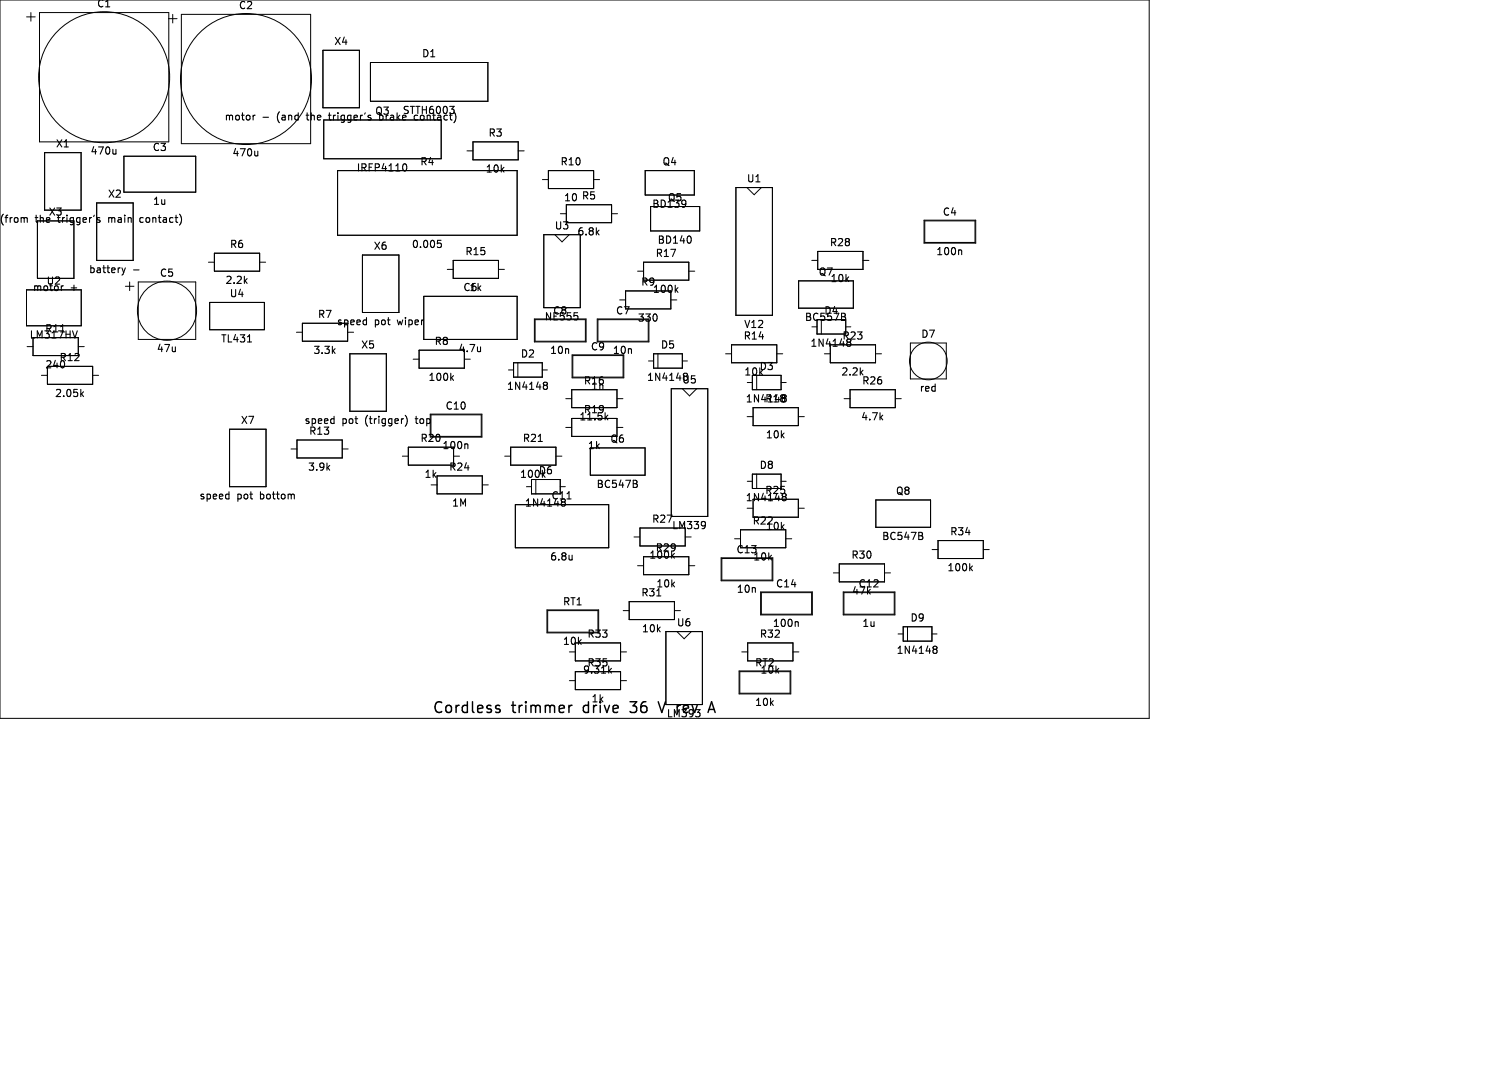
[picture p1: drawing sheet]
<svg xmlns="http://www.w3.org/2000/svg" width="420mm" height="297mm" viewBox="0 0 420 297" stroke-linecap="round" stroke-linejoin="round" font-family="sans-serif">
<defs><g id="words">
<g font-size="4.2">
<text x="120.1" y="198.9">Cordless</text>
<text x="142.3" y="198.9">trimmer</text>
<text x="162.6" y="198.9">drive</text>
<text x="176.3" y="198.9">36</text>
<text x="184.9" y="198.9">V rev</text>
</g>
<g font-size="2.8">
<text x="26.8" y="2.4">C1</text>
<text x="66.2" y="2.9">C2</text>
<text x="92.7" y="12.9">X4</text>
<text x="117.2" y="16.3">D1</text>
<text x="62.3" y="33.9">motor</text>
<text x="72.9" y="33.9">-</text>
<text x="77.4" y="33.9">(and</text>
<text x="86.2" y="33.9">the</text>
<text x="92.9" y="33.9">trigger's</text>
<text x="104.1" y="32.3">Q3</text>
<text x="107.4" y="33.9">brake</text>
<text x="111.8" y="32.1">STTH6003</text>
<text x="117.6" y="33.9">contact)</text>
<text x="15.3" y="41.4">X1</text>
<text x="135.6" y="38.4">R3</text>
<text x="25" y="43.4">470u</text>
<text x="42.2" y="42.4">C3</text>
<text x="64.4" y="43.9">470u</text>
<text x="116.7" y="46.4">R4</text>
<text x="155.7" y="46.4">R10</text>
<text x="184" y="46.4">Q4</text>
<text x="99" y="48.1">IRFP4110</text>
<text x="134.9" y="48.4">10k</text>
<text x="207.5" y="51.1">U1</text>
<text x="29.8" y="55.4">X2</text>
<text x="42.3" y="57.4">1u</text>
<text x="156.7" y="56.4">10 R5</text>
<text x="181.2" y="58.2">BD139</text>
<text x="185.5" y="56.4">Q5</text>
<text x=".6" y="62.4">(from</text>
<text x="10.8" y="62.4">the</text>
<text x="13.3" y="60.4">X3</text>
<text x="17.5" y="62.4">trigger's</text>
<text x="32" y="62.4">main</text>
<text x="41.3" y="62.4">contact)</text>
<text x="154.1" y="64.2">U3</text>
<text x="160.4" y="65.9">6.8k</text>
<text x="262" y="60.4">C4</text>
<text x="63.7" y="69.4">R6</text>
<text x="103.7" y="69.9">X6</text>
<text x="114.3" y="69.4">0.005</text>
<text x="129.2" y="71.4">R15</text>
<text x="182.1" y="71.9">R17</text>
<text x="182.7" y="68.2">BD140</text>
<text x="230.6" y="68.9">R28</text>
<text x="260.2" y="71.4">100n</text>
<text x="24.5" y="76.4">battery</text>
<text x="36.9" y="76.4">-</text>
<text x="44.2" y="77.4">C5</text>
<text x="227.5" y="77.1">Q7</text>
<text x="8.9" y="81.4">motor</text>
<text x="12.7" y="79.6">U2</text>
<text x="19.6" y="81.4">+</text>
<text x="62.5" y="79.4">2.2k</text>
<text x="63.7" y="83.1">U4</text>
<text x="128.7" y="81.4">C6</text>
<text x="130.3" y="81.4">1k</text>
<text x="178.1" y="79.9">R9</text>
<text x="181.4" y="81.9">100k</text>
<text x="230.8" y="78.9">10k</text>
<text x="88.2" y="88.8">R7</text>
<text x="151.3" y="89.5">NE555</text>
<text x="153.6" y="87.8">C8</text>
<text x="171.1" y="87.8">C7</text>
<text x="177.2" y="89.8">330</text>
<text x="223.6" y="89.6">BC557B</text>
<text x="229" y="87.8">D4</text>
<text x="8" y="94.5">LM317HV</text>
<text x="12.3" y="92.8">R11</text>
<text x="61.3" y="95.6">TL431</text>
<text x="93.5" y="90.8">speed</text>
<text x="104.2" y="90.8">pot</text>
<text x="111" y="90.8">wiper</text>
<text x="206.6" y="94.8">R14</text>
<text x="206.8" y="91.6">V12</text>
<text x="234.1" y="94.8">R23</text>
<text x="256" y="94.3">D7</text>
<text x="16.3" y="100.8">R12</text>
<text x="43.4" y="98.3">47u</text>
<text x="87" y="98.8">3.3k</text>
<text x="100.2" y="97.3">X5</text>
<text x="120.7" y="96.3">R8</text>
<text x="127.3" y="98.3">4.7u</text>
<text x="144.6" y="99.8">D2</text>
<text x="152.8" y="98.8">10n</text>
<text x="164.1" y="97.8">C9</text>
<text x="170.2" y="98.8">10n</text>
<text x="183.6" y="97.3">D5</text>
<text x="225.2" y="96.8">1N4148</text>
<text x="12.4" y="102.8">240</text>
<text x="118.9" y="106.3">100k</text>
<text x="162.2" y="107.3">R16</text>
<text x="179.7" y="106.3">1N4148</text>
<text x="189.5" y="107">U5</text>
<text x="206.8" y="104.8">10k</text>
<text x="211.1" y="103.3">D3</text>
<text x="233.8" y="104.8">2.2k</text>
<text x="239.6" y="107.3">R26</text>
<text x="15.1" y="110.8">2.05k</text>
<text x="140.8" y="108.8">1N4148</text>
<text x="164.2" y="108.8">1n</text>
<text x="207.2" y="112.3">1N4148</text>
<text x="212.6" y="112.3">R18</text>
<text x="255.6" y="109.3">red</text>
<text x="66.8" y="118.3">X7</text>
<text x="84.5" y="118.3">speed</text>
<text x="95.2" y="118.3">pot</text>
<text x="101.9" y="118.3">(trigger)</text>
<text x="116.5" y="118.3">top</text>
<text x="123.7" y="114.3">C10</text>
<text x="160.9" y="117.3">11.5k</text>
<text x="162.2" y="115.3">R19</text>
<text x="239.3" y="117.3">4.7k</text>
<text x="85.7" y="121.3">R13</text>
<text x="116.7" y="123.3">R20</text>
<text x="122.8" y="125.3">100n</text>
<text x="145.2" y="123.3">R21</text>
<text x="163.3" y="125.3">1k</text>
<text x="169.6" y="123.5">Q6</text>
<text x="212.8" y="122.3">10k</text>
<text x="85.5" y="131.3">3.9k</text>
<text x="124.7" y="131.3">R24</text>
<text x="211.1" y="130.8">D8</text>
<text x="117.9" y="133.3">1k</text>
<text x="144.4" y="133.3">100k</text>
<text x="149.6" y="132.3">D6</text>
<text x="165.7" y="136.1">BC547B</text>
<text x="212.6" y="137.8">R25</text>
<text x="249" y="138">Q8</text>
<text x="55.3" y="139.3">speed</text>
<text x="65.9" y="139.3">pot</text>
<text x="72.7" y="139.3">bottom</text>
<text x="125.5" y="141.3">1M</text>
<text x="145.8" y="141.3">1N4148</text>
<text x="153.2" y="139.3">C11</text>
<text x="207.2" y="139.8">1N4148</text>
<text x="181.1" y="145.8">R27</text>
<text x="186.7" y="147.6">LM339</text>
<text x="209.1" y="146.3">R22</text>
<text x="212.8" y="147.8">10k</text>
<text x="264" y="149.3">R34</text>
<text x="180.4" y="155.8">100k</text>
<text x="182.1" y="153.8">R29</text>
<text x="204.6" y="154.3">C13</text>
<text x="236.6" y="155.8">R30</text>
<text x="245.1" y="150.6">BC547B</text>
<text x="152.8" y="156.3">6.8u</text>
<text x="209.3" y="156.3">10k</text>
<text x="263.3" y="159.3">100k</text>
<text x="178.1" y="166.3">R31</text>
<text x="182.3" y="163.8">10k</text>
<text x="204.7" y="165.3">10n</text>
<text x="215.6" y="163.8">C14</text>
<text x="236.8" y="165.8">47k</text>
<text x="238.6" y="163.8">C12</text>
<text x="156.4" y="168.8">RT1</text>
<text x="253" y="173.3">D9</text>
<text x="156.4" y="179.7">10k</text>
<text x="163.2" y="177.7">R33</text>
<text x="178.3" y="176.2">10k</text>
<text x="188" y="174.6">U6</text>
<text x="211.1" y="177.7">R32</text>
<text x="214.7" y="174.8">100n</text>
<text x="239.6" y="174.8">1u</text>
<text x="163.2" y="185.7">R35</text>
<text x="209.8" y="185.7">RT2</text>
<text x="249.2" y="182.2">1N4148</text>
<text x="161.9" y="187.7">9.31k</text>
<text x="211.3" y="187.7">10k</text>
<text x="164.3" y="195.7">1k</text>
<text x="209.8" y="196.7">10k</text>
<text x="185.2" y="199.9">LM393</text>
</g>
</g></defs>
<g fill="none" stroke="#000" stroke-width=".3">
<path d="M70.4 32v1.4M71 32l-.6 .4M85.1 32h.8M91.3 32h.8M91.6 31.4v1.7l.5 .3M115.2 33l.4 .4 .6-.1M125.1 29.6h1.2l-.7 .7M126.1 30.4l.2 .8M16.2 59.8v1.8l.5 .2M32.2 41.5v1.4M32.2 42.7l-.5 .2M71.7 42v1.4"/>
<path d="M71.7 43.2l-.6 .2M112.3 45.7l.2-.1a1.07 1.07 0 0 1 .7 1 1.07 1.07 0 0 1-.7 1l-.2-.1M190.4 55.6l.3 .2a1.68 1.68 0 0 1-.2 1.7M190.8 56.5l-.4 .4M9.8 60.5h.7M17.1 79.5v1.3M17.6 79.5l-.5 .4M30.2 60.7l.6-.2 .3 .3M30.2 60.5v1.3M31.1 60.8v1M31.4 60.5l-.3 .3M33.9 74.5l.5 1.3"/>
<path d="M34.4 75.8l-.5 .7M34.9 74.5l-.5 1.3M39.8 60.6l-.5-.1-.4 .4 .2 .8h.7M68.2 78.1l.5 .7M68.7 77.5l-.7 .7M121.7 66.8h1M121.9 67.6h.5l.4 .4-.2 .7-.7 .1M166 64.6l.6 .7M166.6 64l-.7 .8M188.6 80l-.8 .7M192 65.7l.3 .7-.3 1.1M266.9 69.5l.6 .3v1"/>
<path d="M21.5 92l-.7 2M68.8 95.1h1.2M92.6 97.5l.6 .8M93.2 97l-.8 .7M101.7 89l.2 .1M101.9 88.3v2M101.9 90.2l-.2 .1M133.7 96.5v1.3M133.7 97.6l-.3 .2M159.7 87h1M160.6 87.8l.1 .3-.1 .8M182.7 87.7v1.2"/>
<path d="M188 80.6l.6 .7M234.7 87.1l.4 .4-.4 .6 .5 .3-.1 .5-.3 .2M236.7 95.5l-.2 .7h-.8M18 101.5l-.1 .4M22.7 109.5l.5 .8M23.2 109l-.7 .7M92.7 116.4l.2 .1M92.9 115.8v2M92.9 117.7l-.2 .1M112.7 115.5a2.29 2.29 0 0 1 0 3M115.5 116.4h.7M125.6 105l.5 .8"/>
<path d="M126.1 104.5l-.7 .7M151.3 107l.2 .1M151.3 106.4l.6-.1 .3 .2 .1 .3-.4 .3M151.5 107.1h.4M151.5 107.1l-.2 .1M151.9 107.1l.4 .4-.1 .6-.3 .2-.6-.1M168.5 116l.6 .8M169.1 115.4l-.8 .8M190.3 103.9l.5-.1 .4 .4M218.5 109.9l.2 .3-.2 .3M218.5 110.7l.2 .3-.2 .7M239.5 103.5l.5 .8"/>
<path d="M240 103l-.7 .7M245 116l.5 .8M245.5 115.4l-.7 .8M63.5 137.4l.2 .1M63.7 136.8v2M63.7 138.7l-.2 .1M91.1 130l.6 .8M91.7 129.4l-.8 .8M129.6 123.4l.5 .3v1.1M149.7 122.8h1.2M157.2 140l-.1 .7h-.8M157.7 138.8h1.1"/>
<path d="M176.8 133.6l.4 .3-.4 .6 .5 .4-.1 .5-.3 .2M218.5 137.3l.2 .3-.2 .4M218.5 138.2l.2 .3-.1 .6-.3 .2-.6-.1M159.1 154.4v1.3M159.1 155.5l-.3 .2M187 154.5l.6 .7M196 145.1l.1 .1a1.69 1.69 0 0 1-.2 1.6M196.2 145.9l-.2 .3M256.2 148l.4 .4-.4 .6 .5 .4-.1 .4-.3 .2M269.9 158l.6 .7M270.5 157.4l-.8 .8M182.7 165.7h1.1"/>
<path d="M221.5 172.9l.5 .3v1M259.7 179.8l.6-.1 .2 .2 .1 .3-.3 .4M169.5 186.4l.6 .8M170.1 185.9l-.8 .7M259.7 180.5l.2 .1M259.9 180.6h.4M259.9 180.6l-.2 .1M260.3 180.6l.3 .3-.1 .6-.2 .2-.6-.1"/>
</g>
<g fill="none" stroke="#000" stroke-width=".28">
<path d="M0 0h319.6v199.8h-319.6zM7.4 4.7h2.4M8.6 3.5v2.4M11 3.5h35.9v36h-35.9zM46.8 5.2h2.4M48 4v2.4M50.4 4h36v36h-36zM89.8 14h10.2v16h-10.2zM103 17.4h32.7v10.8h-32.7zM90 33.4h32.7v10.7h-32.7zM131.6 39.5h12.5v4.9h-12.5zM12.4 42.5h10.2v15.9h-10.2z"/>
<path d="M26.9 56.4h10.1v16h-10.1zM34.5 43.5h19.9v9.9h-19.9zM93.9 47.4h49.9v18h-49.9zM129.9 42h1.7M144.1 42h1.7M150.9 49.9h1.6M152.5 47.4h12.6v5h-12.6zM155.9 59.4h1.6M157.5 56.9h12.6v5h-12.6zM165.1 49.9h1.7M170.1 59.4h1.7M179.5 47.4h13.6v6.8h-13.6z"/>
<path d="M181 57.4h13.6v6.8h-13.6zM204.7 52.2h10.1v35.5h-10.1zM207.8 52.2l2 2 2-2M10.4 61.4h10.2v16h-10.2zM34.9 79.6h2.4M36.1 78.4v2.4M38.5 78.4h15.9v16h-15.9zM58 72.9h1.6M59.6 70.4h12.6v5h-12.6zM72.2 72.9h1.7M100.8 70.9h10.2v16h-10.2zM124.4 74.9h1.7"/>
<path d="M126.1 72.4h12.5v5h-12.5zM138.6 74.9h1.7M151.2 65.3h10.2v20.3h-10.2zM154.3 65.3l2 2 2-2M177.3 75.4h1.7M179 72.9h12.6v5h-12.6zM191.6 75.4h1.6M222.1 78.1h15.2v7.6h-15.2zM225.8 72.4h1.6M227.4 69.9h12.6v5h-12.6zM240 72.4h1.7M257 61.2h14.4v6.4h-14.4z"/>
<path d="M257.2 61.4h14v6h-14zM7.4 80.6h15.2v10h-15.2zM7.5 96.4h1.7M9.2 93.9h12.6v5h-12.6zM21.8 96.4h1.6M58.3 84.1h15.2v7.6h-15.2zM82.4 92.4h1.7M84.1 89.9h12.6v5h-12.6zM96.7 92.4h1.6M97.3 98.4h10.2v16h-10.2zM114.9 99.9h1.7M116.6 97.4h12.6v5h-12.6z"/>
<path d="M117.9 82.4h25.9v12h-25.9zM129.2 99.9h1.6M148.6 88.7h14.4v6.4h-14.4zM148.8 88.9h14v6h-14zM159.1 98.7h14.4v6.4h-14.4zM159.3 98.9h14v6h-14zM166.1 88.7h14.4v6.4h-14.4zM166.3 88.9h14v6h-14zM172.3 83.4h1.7M174 80.9h12.6v5h-12.6zM181.8 98.4h8v4h-8zM183 98.4v4"/>
<path d="M186.6 83.4h1.6M201.8 98.4h1.7M203.5 95.9h12.6v5h-12.6zM216.1 98.4h1.6M225.8 90.9h1.4M227.2 88.9h8v4h-8zM228.4 88.9v4M229.3 98.4h1.6M230.9 95.9h12.6v5h-12.6zM235.2 90.9h1.5M243.5 98.4h1.7M253.2 95.4h10v10h-10z"/>
<path d="M11.5 104.4h1.7M13.2 101.9h12.6v5h-12.6zM25.8 104.4h1.6M63.8 119.4h10.2v15.9h-10.2zM119.7 115.2h14.3v6.4h-14.3zM119.9 115.4h13.9v6h-13.9zM141.4 102.9h1.4M142.8 100.9h8v4h-8zM144 100.9v4M150.8 102.9h1.4M157.4 110.9h1.6M157.4 118.9h1.6"/>
<path d="M159 108.4h12.6v5h-12.6zM159 116.4h12.6v5h-12.6zM171.6 110.9h1.7M171.6 118.9h1.7M180.4 100.4h1.4M186.7 108.1h10.2v35.5h-10.2zM189.8 108.1l2 2 2-2M189.8 100.4h1.4M207.8 115.9h1.7M207.8 106.4h1.5M209.3 104.4h8v4h-8zM209.5 113.4h12.5v5h-12.5z"/>
<path d="M210.5 104.4v4M217.3 106.4h1.4M222 115.9h1.7M234.8 110.9h1.6M236.4 108.4h12.6v5h-12.6zM249 110.9h1.7M80.9 124.9h1.7M82.6 122.4h12.6v5h-12.6zM95.2 124.9h1.6M111.9 126.9h1.7M113.6 124.4h12.6v5h-12.6zM119.9 134.8h1.7"/>
<path d="M121.6 132.3h12.5v5h-12.5zM126.2 126.9h1.6M134.1 134.8h1.7M140.4 126.9h1.6M142 124.4h12.6v5h-12.6zM146.4 135.3h1.4M147.8 133.3h8v4h-8zM149 133.3v4M154.6 126.9h1.7M155.8 135.3h1.4M164.2 124.6h15.2v7.5h-15.2zM207.8 133.8h1.5"/>
<path d="M209.3 131.8h8v4h-8zM209.5 138.8h12.5v5h-12.5zM210.5 131.8v4M217.3 133.8h1.4M243.6 139h15.2v7.6h-15.2zM143.3 140.3h26v12h-26zM176.3 149.3h1.7M177.3 157.3h1.7M178 146.8h12.6v5h-12.6zM179 154.8h12.6v5h-12.6zM190.6 149.3h1.6M191.6 157.3h1.6"/>
<path d="M200.6 155.1h14.4v6.4h-14.4zM200.8 155.3h14v6h-14zM204.3 149.8h1.7M206 147.3h12.6v5h-12.6zM207.8 141.3h1.7M218.6 149.8h1.6M222 141.3h1.7M231.8 159.3h1.6M233.4 156.8h12.6v5h-12.6zM246 159.3h1.7M259.2 152.8h1.7M260.9 150.3h12.6v5h-12.6z"/>
<path d="M273.5 152.8h1.6M152.1 169.6h14.4v6.4h-14.4zM152.3 169.8h14v6h-14zM160 178.8h12.6v5h-12.6zM173.3 169.8h1.7M175 167.3h12.6v5h-12.6zM185.2 175.6h10.2v20.3h-10.2zM187.6 169.8h1.6M188.3 175.6l2 2 2-2M208 178.8h12.5v5h-12.5zM211.6 164.6h14.3v6.4h-14.3zM211.8 164.8h13.9v6h-13.9z"/>
<path d="M234.5 164.6h14.4v6.4h-14.4zM234.7 164.8h14v6h-14zM249.8 176.3h1.4M251.2 174.3h8v4h-8zM252.4 174.3v4M259.2 176.3h1.4M158.4 181.3h1.6M158.4 189.3h1.6M160 186.8h12.6v5h-12.6zM172.6 181.3h1.7M172.6 189.3h1.7M205.6 186.6h14.3v6.4h-14.3z"/>
<path d="M205.8 186.8h13.9v6h-13.9zM206.3 181.3h1.7M220.5 181.3h1.7"/>
<circle cx="29" cy="21.5" r="18.2"/>
<circle cx="68.4" cy="22" r="18.2"/>
<circle cx="46.4" cy="86.4" r="8.2"/>
<circle cx="258.2" cy="100.4" r="5.2"/>
</g>
<path d="M137.8 196.7l.2 .3 .7 .1 .4 .5-.1 .4-.3 .1-.9-.1M139 196.3l-.7-.2-.5 .5M158.2 196.1v2M159.1 196.1l-.6 .2-.3 .4M183.1 195.1l1 3M196.9 198.1l1-3 1 3M197.2 197.3h1.4" fill="none" stroke="#000" stroke-width=".4"/>
<g fill="#fff" stroke="#fff" stroke-width=".28">
<circle cx="178.2" cy="155" r=".35"/>
<circle cx="162" cy="138.5" r=".35"/>
<circle cx="21.5" cy="21.5" r=".35"/>
<circle cx="36.5" cy="21.5" r=".35"/>
<circle cx="60.9" cy="22" r=".35"/>
<circle cx="75.9" cy="22" r=".35"/>
<circle cx="98.9" cy="53.4" r=".35"/>
<circle cx="138.8" cy="53.4" r=".35"/>
<circle cx="106.9" cy="61.4" r=".35"/>
<circle cx="130.9" cy="61.4" r=".35"/>
<circle cx="202.1" cy="54.7" r=".35"/>
<circle cx="202.1" cy="59.8" r=".35"/>
<circle cx="202.1" cy="64.8" r=".35"/>
<circle cx="202.1" cy="69.9" r=".35"/>
<circle cx="202.1" cy="75" r=".35"/>
<circle cx="202.1" cy="80.1" r=".35"/>
<circle cx="202.1" cy="85.1" r=".35"/>
<circle cx="217.4" cy="85.1" r=".35"/>
<circle cx="217.4" cy="80.1" r=".35"/>
<circle cx="217.4" cy="75" r=".35"/>
<circle cx="217.4" cy="69.9" r=".35"/>
<circle cx="217.4" cy="64.8" r=".35"/>
<circle cx="217.4" cy="59.8" r=".35"/>
<circle cx="217.4" cy="54.7" r=".35"/>
<circle cx="184.2" cy="110.6" r=".35"/>
<circle cx="184.2" cy="115.7" r=".35"/>
<circle cx="184.2" cy="120.8" r=".35"/>
<circle cx="184.2" cy="125.9" r=".35"/>
<circle cx="184.2" cy="130.9" r=".35"/>
<circle cx="184.2" cy="136" r=".35"/>
<circle cx="184.2" cy="141.1" r=".35"/>
<circle cx="199.4" cy="141.1" r=".35"/>
<circle cx="199.4" cy="136" r=".35"/>
<circle cx="199.4" cy="130.9" r=".35"/>
<circle cx="199.4" cy="125.9" r=".35"/>
<circle cx="199.4" cy="120.8" r=".35"/>
<circle cx="199.4" cy="115.7" r=".35"/>
<circle cx="199.4" cy="110.6" r=".35"/>
<circle cx="148.7" cy="67.8" r=".35"/>
<circle cx="148.7" cy="72.9" r=".35"/>
<circle cx="148.7" cy="78" r=".35"/>
<circle cx="148.7" cy="83" r=".35"/>
<circle cx="163.9" cy="83" r=".35"/>
<circle cx="163.9" cy="78" r=".35"/>
<circle cx="163.9" cy="72.9" r=".35"/>
<circle cx="163.9" cy="67.8" r=".35"/>
<circle cx="182.7" cy="178.2" r=".35"/>
<circle cx="182.7" cy="183.3" r=".35"/>
<circle cx="182.7" cy="188.3" r=".35"/>
<circle cx="182.7" cy="193.4" r=".35"/>
<circle cx="197.9" cy="193.4" r=".35"/>
<circle cx="197.9" cy="188.3" r=".35"/>
<circle cx="197.9" cy="183.3" r=".35"/>
<circle cx="197.9" cy="178.2" r=".35"/>
<circle cx="108.5" cy="24" r=".35"/>
<circle cx="119.4" cy="24" r=".35"/>
<circle cx="130.3" cy="24" r=".35"/>
<circle cx="95.5" cy="40" r=".35"/>
<circle cx="106.4" cy="40" r=".35"/>
<circle cx="117.3" cy="40" r=".35"/>
<circle cx="120.9" cy="88.4" r=".35"/>
<circle cx="140.8" cy="88.4" r=".35"/>
<circle cx="146.3" cy="146.3" r=".35"/>
<circle cx="166.3" cy="146.3" r=".35"/>
<circle cx="43" cy="86.4" r=".35"/>
<circle cx="49.9" cy="86.4" r=".35"/>
<circle cx="37" cy="48.4" r=".35"/>
<circle cx="51.9" cy="48.4" r=".35"/>
<circle cx="17.5" cy="50.4" r=".35"/>
<circle cx="32" cy="64.4" r=".35"/>
<circle cx="15.5" cy="69.4" r=".35"/>
<circle cx="94.9" cy="22" r=".35"/>
<circle cx="102.4" cy="106.4" r=".35"/>
<circle cx="105.9" cy="78.9" r=".35"/>
<circle cx="68.9" cy="127.4" r=".35"/>
<circle cx="9.9" cy="87.4" r=".35"/>
<circle cx="15" cy="87.4" r=".35"/>
<circle cx="20.1" cy="87.4" r=".35"/>
<circle cx="127.7" cy="42" r=".35"/>
<circle cx="148" cy="42" r=".35"/>
<circle cx="5.3" cy="96.4" r=".35"/>
<circle cx="25.6" cy="96.4" r=".35"/>
<circle cx="9.3" cy="104.4" r=".35"/>
<circle cx="29.6" cy="104.4" r=".35"/>
<circle cx="55.8" cy="72.9" r=".35"/>
<circle cx="76.1" cy="72.9" r=".35"/>
<circle cx="80.2" cy="92.4" r=".35"/>
<circle cx="100.5" cy="92.4" r=".35"/>
<circle cx="78.8" cy="124.9" r=".35"/>
<circle cx="99" cy="124.9" r=".35"/>
<circle cx="112.7" cy="99.9" r=".35"/>
<circle cx="133" cy="99.9" r=".35"/>
<circle cx="153.7" cy="59.4" r=".35"/>
<circle cx="174" cy="59.4" r=".35"/>
<circle cx="170.1" cy="83.4" r=".35"/>
<circle cx="190.4" cy="83.4" r=".35"/>
<circle cx="199.6" cy="98.4" r=".35"/>
<circle cx="219.9" cy="98.4" r=".35"/>
<circle cx="122.2" cy="74.9" r=".35"/>
<circle cx="142.5" cy="74.9" r=".35"/>
<circle cx="155.2" cy="110.9" r=".35"/>
<circle cx="175.5" cy="110.9" r=".35"/>
<circle cx="155.2" cy="118.9" r=".35"/>
<circle cx="175.5" cy="118.9" r=".35"/>
<circle cx="205.6" cy="115.9" r=".35"/>
<circle cx="225.9" cy="115.9" r=".35"/>
<circle cx="175.1" cy="75.4" r=".35"/>
<circle cx="195.4" cy="75.4" r=".35"/>
<circle cx="148.7" cy="49.9" r=".35"/>
<circle cx="169" cy="49.9" r=".35"/>
<circle cx="109.7" cy="126.9" r=".35"/>
<circle cx="130" cy="126.9" r=".35"/>
<circle cx="117.7" cy="134.8" r=".35"/>
<circle cx="138" cy="134.8" r=".35"/>
<circle cx="138.2" cy="126.9" r=".35"/>
<circle cx="158.5" cy="126.9" r=".35"/>
<circle cx="174.1" cy="149.3" r=".35"/>
<circle cx="194.4" cy="149.3" r=".35"/>
<circle cx="175.1" cy="157.3" r=".35"/>
<circle cx="195.4" cy="157.3" r=".35"/>
<circle cx="171.1" cy="169.8" r=".35"/>
<circle cx="191.4" cy="169.8" r=".35"/>
<circle cx="204.1" cy="181.3" r=".35"/>
<circle cx="224.4" cy="181.3" r=".35"/>
<circle cx="156.2" cy="181.3" r=".35"/>
<circle cx="176.5" cy="181.3" r=".35"/>
<circle cx="156.2" cy="189.3" r=".35"/>
<circle cx="176.5" cy="189.3" r=".35"/>
<circle cx="202.1" cy="149.8" r=".35"/>
<circle cx="222.4" cy="149.8" r=".35"/>
<circle cx="205.6" cy="141.3" r=".35"/>
<circle cx="225.9" cy="141.3" r=".35"/>
<circle cx="223.6" cy="72.4" r=".35"/>
<circle cx="243.9" cy="72.4" r=".35"/>
<circle cx="232.6" cy="110.9" r=".35"/>
<circle cx="252.9" cy="110.9" r=".35"/>
<circle cx="229.6" cy="159.3" r=".35"/>
<circle cx="249.9" cy="159.3" r=".35"/>
<circle cx="257" cy="152.8" r=".35"/>
<circle cx="277.3" cy="152.8" r=".35"/>
<circle cx="227.1" cy="98.4" r=".35"/>
<circle cx="247.4" cy="98.4" r=".35"/>
<circle cx="60.9" cy="87.9" r=".35"/>
<circle cx="65.9" cy="87.9" r=".35"/>
<circle cx="71" cy="87.9" r=".35"/>
<circle cx="166.7" cy="128.4" r=".35"/>
<circle cx="171.8" cy="128.4" r=".35"/>
<circle cx="176.9" cy="128.4" r=".35"/>
<circle cx="224.7" cy="81.9" r=".35"/>
<circle cx="229.7" cy="81.9" r=".35"/>
<circle cx="234.8" cy="81.9" r=".35"/>
<circle cx="246.1" cy="142.8" r=".35"/>
<circle cx="251.2" cy="142.8" r=".35"/>
<circle cx="256.3" cy="142.8" r=".35"/>
<circle cx="255.7" cy="100.4" r=".35"/>
<circle cx="260.7" cy="100.4" r=".35"/>
<circle cx="181.7" cy="50.4" r=".35"/>
<circle cx="186.3" cy="50.4" r=".35"/>
<circle cx="190.8" cy="50.4" r=".35"/>
<circle cx="183.2" cy="60.4" r=".35"/>
<circle cx="187.8" cy="60.4" r=".35"/>
<circle cx="192.3" cy="60.4" r=".35"/>
<circle cx="168.2" cy="91.9" r=".35"/>
<circle cx="178.4" cy="91.9" r=".35"/>
<circle cx="150.7" cy="91.9" r=".35"/>
<circle cx="160.9" cy="91.9" r=".35"/>
<circle cx="161.2" cy="101.9" r=".35"/>
<circle cx="171.4" cy="101.9" r=".35"/>
<circle cx="259.1" cy="64.4" r=".35"/>
<circle cx="269.3" cy="64.4" r=".35"/>
<circle cx="121.8" cy="118.4" r=".35"/>
<circle cx="131.9" cy="118.4" r=".35"/>
<circle cx="202.7" cy="158.3" r=".35"/>
<circle cx="212.8" cy="158.3" r=".35"/>
<circle cx="154.2" cy="172.8" r=".35"/>
<circle cx="164.4" cy="172.8" r=".35"/>
<circle cx="207.7" cy="189.8" r=".35"/>
<circle cx="217.8" cy="189.8" r=".35"/>
<circle cx="236.7" cy="167.8" r=".35"/>
<circle cx="246.8" cy="167.8" r=".35"/>
<circle cx="213.7" cy="167.8" r=".35"/>
<circle cx="223.8" cy="167.8" r=".35"/>
<circle cx="139.2" cy="102.9" r=".35"/>
<circle cx="154.4" cy="102.9" r=".35"/>
<circle cx="223.6" cy="90.9" r=".35"/>
<circle cx="238.8" cy="90.9" r=".35"/>
<circle cx="205.6" cy="106.4" r=".35"/>
<circle cx="220.9" cy="106.4" r=".35"/>
<circle cx="178.2" cy="100.4" r=".35"/>
<circle cx="193.4" cy="100.4" r=".35"/>
<circle cx="144.2" cy="135.3" r=".35"/>
<circle cx="159.4" cy="135.3" r=".35"/>
<circle cx="205.6" cy="133.8" r=".35"/>
<circle cx="220.9" cy="133.8" r=".35"/>
<circle cx="247.6" cy="176.3" r=".35"/>
<circle cx="262.8" cy="176.3" r=".35"/>
</g>
<use href="#words"/>
</svg>
